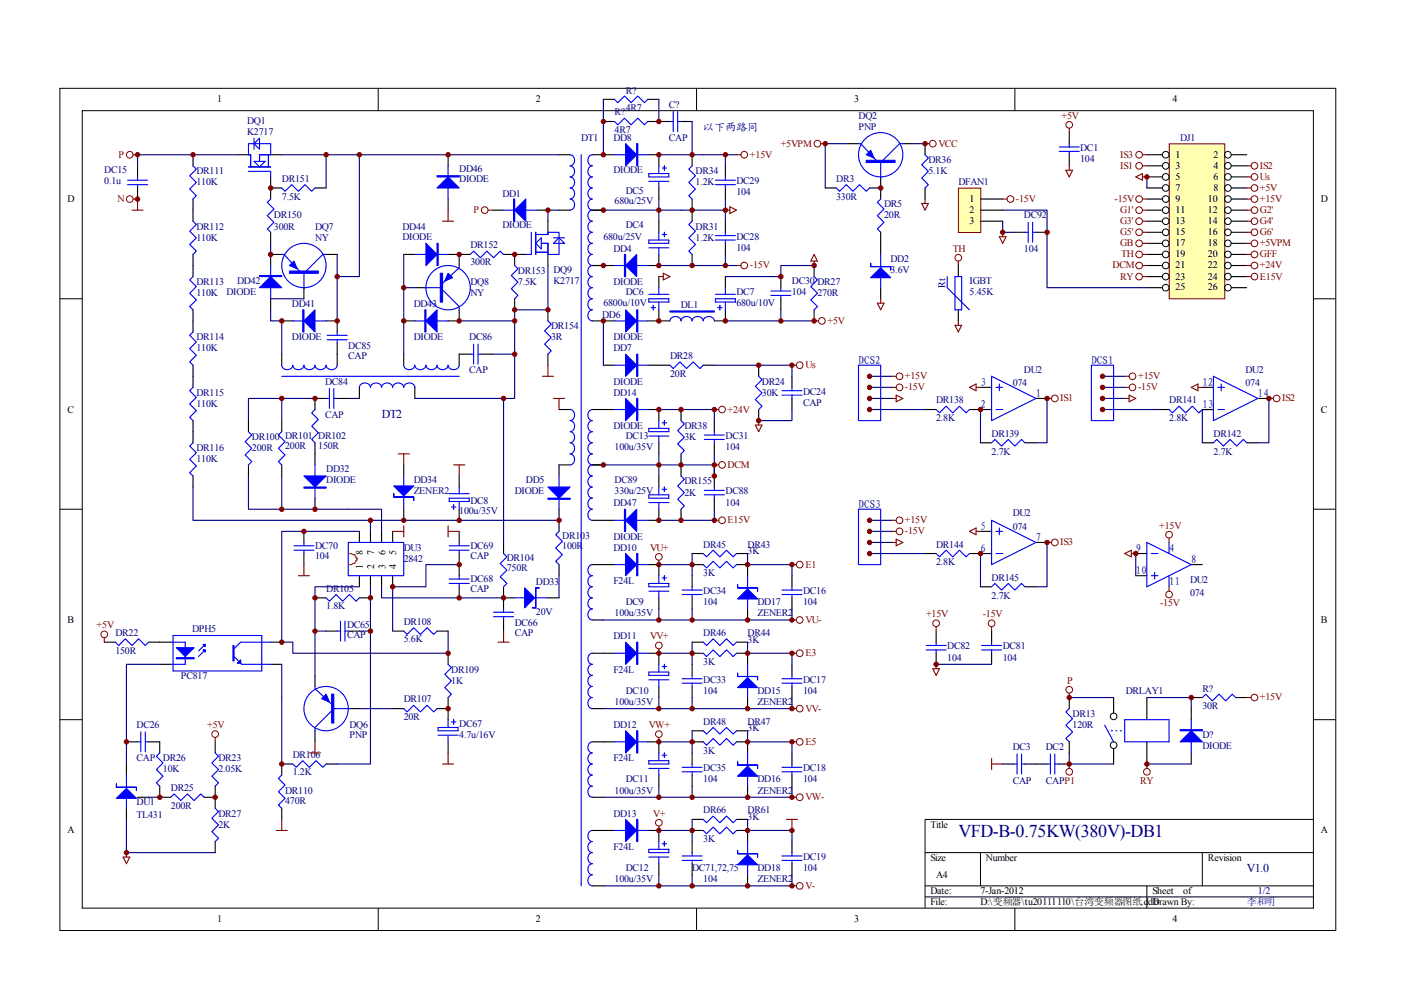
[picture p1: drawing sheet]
<svg xmlns="http://www.w3.org/2000/svg" width="297mm" height="210mm" viewBox="0 0 297 210" stroke-linecap="round" stroke-linejoin="round" font-family="sans-serif">
<defs><g id="words">
<text font-size="3.8" fill="#000080" x="203.2" y="177.5">VFD-B-0.75KW(380V)-DB1</text>
<g font-size="2.5" fill="#000080">
<text x="80.9" y="88.6">DT2</text>
<text x="264.3" y="184.8">V1.0</text>
</g>
<g font-size="2.3" fill="#000080">
<text x="149.1" y="27.8">以下两路同</text>
<text x="182" y="77.1">DCS2</text>
<text x="231.4" y="77.1">DCS1</text>
<text x="207.9" y="81.8">3</text>
<text x="254.9" y="81.8">12</text>
<text x="207.9" y="86.5">2</text>
<text x="219.6" y="84.2">1</text>
<text x="254.9" y="86.5">13</text>
<text x="266.7" y="84.2">14</text>
<text x="182" y="107.6">DCS3</text>
<text x="207.9" y="112.4">5</text>
<text x="207.9" y="117">6</text>
<text x="219.6" y="114.7">7</text>
<text x="240.8" y="117">9</text>
<text x="247.9" y="117">4</text>
<text x="252.6" y="119.4">8</text>
<text x="240.8" y="121.8">10</text>
<text x="247.9" y="124.1">11</text>
</g>
<g font-size="2.1">
<text x="46.1" y="21.7">1</text>
<text x="113.6" y="21.7">2</text>
<text x="181.1" y="21.7">3</text>
<text x="248.6" y="21.7">4</text>
<text x="249.3" y="33.5">1</text>
<text x="249.3" y="35.7">3</text>
<text x="257.3" y="33.5">2</text>
<text x="257.3" y="35.7">4</text>
<text x="249.3" y="38.1">5</text>
<text x="249.3" y="40.5">7</text>
<text x="257.3" y="38.1">6</text>
<text x="257.3" y="40.5">8</text>
<text x="14.3" y="42.8">D</text>
<text x="205.6" y="42.8">1</text>
<text x="205.6" y="45.1">2</text>
<text x="205.6" y="47.5">3</text>
<text x="249.3" y="42.8">9</text>
<text x="249.3" y="45.1">11</text>
<text x="249.3" y="47.5">13</text>
<text x="256.1" y="42.8">10</text>
<text x="256.1" y="45.1">12</text>
<text x="256.1" y="47.5">14</text>
<text x="280.1" y="42.8">D</text>
<text x="249.3" y="49.9">15</text>
<text x="249.3" y="52.2">17</text>
<text x="256.1" y="49.9">16</text>
<text x="256.1" y="52.2">18</text>
<text x="249.3" y="54.5">19</text>
<text x="249.3" y="56.9">21</text>
<text x="249.3" y="59.3">23</text>
<text x="256.1" y="54.5">20</text>
<text x="256.1" y="56.9">22</text>
<text x="256.1" y="59.3">24</text>
<text x="249.3" y="61.6">25</text>
<text x="256.1" y="61.6">26</text>
<text x="14.3" y="87.5">C</text>
<text x="280.1" y="87.5">C</text>
<text x="77" y="117.6" transform="rotate(-90 77 117.6)">8</text>
<text x="79.3" y="117.6" transform="rotate(-90 79.3 117.6)">7</text>
<text x="81.7" y="117.6" transform="rotate(-90 81.7 117.6)">6</text>
<text x="84" y="117.6" transform="rotate(-90 84 117.6)">5</text>
<text x="77" y="120.7" transform="rotate(-90 77 120.7)">1</text>
<text x="79.3" y="120.7" transform="rotate(-90 79.3 120.7)">2</text>
<text x="81.7" y="120.7" transform="rotate(-90 81.7 120.7)">3</text>
<text x="84" y="120.7" transform="rotate(-90 84 120.7)">4</text>
<text x="14.3" y="132.1">B</text>
<text x="280.1" y="132.1">B</text>
<text x="14.3" y="176.7">A</text>
<text x="197.3" y="175.5">Title</text>
<text x="280.1" y="176.7">A</text>
<text x="197.3" y="182.6">Size</text>
<text x="209" y="182.6">Number</text>
<text x="256.1" y="182.6">Revision</text>
<text x="197.3" y="189.6">Date:</text>
<text x="197.3" y="192">File:</text>
<text x="198.5" y="186.1">A4</text>
<text x="207.9" y="189.6">7-Jan-2012</text>
<text x="207.9" y="192">D:\变频器\tu20111110\台湾变频器图纸.ddb</text>
<text x="244.3" y="189.6">Sheet</text>
<text x="244.3" y="192">Drawn By:</text>
<text x="250.9" y="189.6">of</text>
<text x="46.1" y="195.5">1</text>
<text x="113.6" y="195.5">2</text>
<text x="181.1" y="195.5">3</text>
<text x="248.6" y="195.5">4</text>
</g>
<g font-size="2.1" fill="#000080">
<text x="132.7" y="19.8">R?</text>
<text x="132.7" y="23.6">4R7</text>
<text x="141.8" y="22.9">C?</text>
<text x="52.4" y="26.3">DQ1</text>
<text x="52.4" y="28.7">K2717</text>
<text x="123.2" y="29.9">DT1</text>
<text x="130" y="29.9">DD8</text>
<text x="130.3" y="24.5">R?</text>
<text x="130.3" y="28.2">4R7</text>
<text x="141.8" y="29.9">CAP</text>
<text x="182" y="25.2">DQ2</text>
<text x="182" y="27.5">PNP</text>
<text x="250.2" y="29.9">DJ1</text>
<text x="196.8" y="34.6">DR36</text>
<text x="229" y="32">DC1</text>
<text x="229" y="34.4">104</text>
<text x="22.1" y="36.7">DC15</text>
<text x="22.1" y="39">0.1u</text>
<text x="41.7" y="36.9">DR111</text>
<text x="41.7" y="39.3">110K</text>
<text x="59.8" y="38.6">DR151</text>
<text x="97.4" y="36.5">DD46</text>
<text x="97.4" y="38.6">DIODE</text>
<text x="106.5" y="41.7">DD1</text>
<text x="130" y="36.7">DIODE</text>
<text x="132.7" y="41.2">DC5</text>
<text x="147.5" y="36.9">DR34</text>
<text x="147.5" y="39.3">1.2K</text>
<text x="156.1" y="39">DC29</text>
<text x="156.1" y="41.4">104</text>
<text x="177.3" y="38.6">DR3</text>
<text x="196.8" y="36.9">5.1K</text>
<text x="203.2" y="39.3">DFAN1</text>
<text x="58.1" y="46.3">DR150</text>
<text x="59.8" y="42.3">7.5K</text>
<text x="130.3" y="43.3">680u/25V</text>
<text x="177.3" y="42.3">330R</text>
<text x="187.5" y="44">DR5</text>
<text x="187.5" y="46.3">20R</text>
<text x="217.1" y="46.3">DC92</text>
<text x="41.7" y="48.7">DR112</text>
<text x="41.7" y="51.1">110K</text>
<text x="58.1" y="48.7">300R</text>
<text x="66.8" y="48.7">DQ7</text>
<text x="66.8" y="51.1">NY</text>
<text x="85.3" y="48.7">DD44</text>
<text x="85.3" y="50.8">DIODE</text>
<text x="99.7" y="52.7">DR152</text>
<text x="106.5" y="48.4">DIODE</text>
<text x="127.9" y="50.8">680u/25V</text>
<text x="130" y="53.4">DD4</text>
<text x="132.7" y="48.4">DC4</text>
<text x="147.5" y="48.7">DR31</text>
<text x="147.5" y="51.1">1.2K</text>
<text x="156.1" y="50.8">DC28</text>
<text x="156.1" y="53.2">104</text>
<text x="217.1" y="53.4">104</text>
<text x="99.7" y="56.2">300R</text>
<text x="109.8" y="58.1">DR153</text>
<text x="117.3" y="57.8">DQ9</text>
<text x="188.8" y="55.5">DD2</text>
<text x="188.8" y="57.8">3.6V</text>
<text x="41.7" y="60.5">DR113</text>
<text x="41.7" y="62.8">110K</text>
<text x="48" y="62.5">DIODE</text>
<text x="50.3" y="60.2">DD42</text>
<text x="61.9" y="65.1">DD41</text>
<text x="87.7" y="65.1">DD43</text>
<text x="99.7" y="60.5">DQ8</text>
<text x="99.7" y="62.8">NY</text>
<text x="109.8" y="60.5">7.5K</text>
<text x="117.3" y="60.2">K2717</text>
<text x="127.9" y="64.9">6800u/10V</text>
<text x="130" y="60.5">DIODE</text>
<text x="132.7" y="62.5">DC6</text>
<text x="144.4" y="65.4">DL1</text>
<text x="156.1" y="62.5">DC7</text>
<text x="156.1" y="64.9">680u/10V</text>
<text x="167.9" y="60.2">DC30 DR27</text>
<text x="167.9" y="62.5">104</text>
<text x="173.3" y="62.8">270R</text>
<text x="200.4" y="61" transform="rotate(-90 200.4 61)">Rt</text>
<text x="205.6" y="60.2">IGBT</text>
<text x="205.6" y="62.5">5.45K</text>
<text x="116.8" y="69.8">DR154</text>
<text x="127.7" y="67.5">DD6</text>
<text x="41.7" y="72.2">DR114</text>
<text x="41.7" y="74.5">110K</text>
<text x="61.9" y="72.2">DIODE</text>
<text x="73.8" y="74">DC85</text>
<text x="73.8" y="76.1">CAP</text>
<text x="87.7" y="72.2">DIODE</text>
<text x="99.5" y="72.2">DC86</text>
<text x="116.8" y="72.2">3R</text>
<text x="130" y="72.2">DIODE</text>
<text x="130" y="74.5">DD7</text>
<text x="142.1" y="76.1">DR28</text>
<text x="41.7" y="83.9">DR115</text>
<text x="68.9" y="81.5">DC84</text>
<text x="99.5" y="79">CAP</text>
<text x="130" y="81.5">DIODE</text>
<text x="130" y="83.9">DD14</text>
<text x="142.1" y="79.9">20R</text>
<text x="161.5" y="81.5">DR24</text>
<text x="161.5" y="83.9">30K</text>
<text x="170.3" y="83.7">DC24</text>
<text x="214.7" y="81.8">074</text>
<text x="217.1" y="79">DU2</text>
<text x="264.1" y="79">DU2</text>
<text x="264.1" y="81.8">074</text>
<text x="41.7" y="86.3">110K</text>
<text x="68.9" y="88.6">CAP</text>
<text x="170.3" y="86">CAP</text>
<text x="198.5" y="85.5">DR138</text>
<text x="198.5" y="89.3">2.8K</text>
<text x="247.9" y="85.5">DR141</text>
<text x="247.9" y="89.3">2.8K</text>
<text x="41.7" y="95.7">DR116</text>
<text x="53.4" y="93.3">DR100 DR101 DR102</text>
<text x="53.4" y="95.7">200R</text>
<text x="60.5" y="95.2">200R</text>
<text x="67.5" y="95.2">150R</text>
<text x="130" y="90.9">DIODE</text>
<text x="130.3" y="95.4">100u/35V</text>
<text x="132.7" y="93.1">DC13</text>
<text x="145.1" y="90.9">DR38</text>
<text x="145.1" y="93.3">3K</text>
<text x="153.8" y="93.1">DC31</text>
<text x="153.8" y="95.4">104</text>
<text x="210.2" y="92.6">DR139</text>
<text x="257.3" y="92.6">DR142</text>
<text x="41.7" y="98">110K</text>
<text x="69.2" y="100.1">DD32</text>
<text x="210.2" y="96.4">2.7K</text>
<text x="257.3" y="96.4">2.7K</text>
<text x="69.2" y="102.5">DIODE</text>
<text x="87.7" y="102.5">DD34</text>
<text x="87.7" y="104.8">ZENER2</text>
<text x="99.7" y="106.9">DC8</text>
<text x="109.1" y="104.8">DIODE</text>
<text x="111.5" y="102.5">DD5</text>
<text x="130" y="107.4">DD47</text>
<text x="130.3" y="102.5">DC89</text>
<text x="130.3" y="104.8">330u/25V</text>
<text x="145.1" y="102.7">DR155</text>
<text x="145.1" y="105.1">2K</text>
<text x="153.8" y="104.8">DC88</text>
<text x="153.8" y="107.2">104</text>
<text x="97.4" y="109.1">100u/35V</text>
<text x="214.7" y="109.5">DU2</text>
<text x="214.7" y="112.4">074</text>
<text x="66.8" y="116.3">DC70</text>
<text x="66.8" y="118.5">104</text>
<text x="85.6" y="116.8">DU3</text>
<text x="85.6" y="119.1">2842</text>
<text x="99.7" y="116.3">DC69</text>
<text x="99.7" y="118.5">CAP</text>
<text x="107.4" y="118.9">DR104</text>
<text x="119.2" y="114.2">DR103</text>
<text x="119.2" y="116.3">100R</text>
<text x="130" y="114.5">DIODE</text>
<text x="130" y="116.8">DD10</text>
<text x="149.1" y="116.1">DR45</text>
<text x="158.5" y="116.1">DR43</text>
<text x="158.5" y="117.5">3K</text>
<text x="198.5" y="116.1">DR144</text>
<text x="198.5" y="119.8">2.8K</text>
<text x="69.2" y="125.5">DR105</text>
<text x="99.7" y="123.4">DC68</text>
<text x="99.7" y="125.5">CAP</text>
<text x="107.4" y="121">750R</text>
<text x="113.6" y="124.1">DD33</text>
<text x="130" y="123.9">F24L</text>
<text x="149.1" y="125.9">DC34</text>
<text x="149.1" y="122.2">3K</text>
<text x="170.3" y="125.9">DC16</text>
<text x="210.2" y="123.1">DR145</text>
<text x="252.3" y="123.6">DU2</text>
<text x="69.2" y="129">1.8K</text>
<text x="113.6" y="130.4">20V</text>
<text x="130.3" y="130.7">100u/35V</text>
<text x="132.7" y="128.3">DC9</text>
<text x="149.1" y="128.3">104</text>
<text x="160.6" y="128.3">DD17</text>
<text x="160.6" y="130.7">ZENER2</text>
<text x="170.3" y="128.3">104</text>
<text x="210.2" y="126.9">2.7K</text>
<text x="252.3" y="126.4">074</text>
<text x="24.5" y="134.9">DR22</text>
<text x="40.7" y="134">DPH5</text>
<text x="73.6" y="133.2">DC65</text>
<text x="73.6" y="135.3">CAP</text>
<text x="85.6" y="132.5">DR108</text>
<text x="85.6" y="136.1">5.6K</text>
<text x="109.1" y="132.8">DC66</text>
<text x="109.1" y="134.9">CAP</text>
<text x="130" y="135.6">DD11</text>
<text x="149.1" y="134.9">DR46</text>
<text x="158.5" y="134.9">DR44</text>
<text x="158.5" y="136.3">3K</text>
<text x="200.8" y="137.7">DC82</text>
<text x="212.6" y="137.7">DC81</text>
<text x="24.5" y="138.6">150R</text>
<text x="95.7" y="142.6">DR109</text>
<text x="130" y="142.6">F24L</text>
<text x="149.1" y="141">3K</text>
<text x="200.8" y="140.1">104</text>
<text x="212.6" y="140.1">104</text>
<text x="38.4" y="144">PC817</text>
<text x="85.6" y="148.9">DR107</text>
<text x="95.7" y="145">1K</text>
<text x="130.3" y="149.5">100u/35V</text>
<text x="132.7" y="147.1">DC10</text>
<text x="149.1" y="144.7">DC33</text>
<text x="149.1" y="147.1">104</text>
<text x="160.6" y="147.1">DD15</text>
<text x="160.6" y="149.5">ZENER2</text>
<text x="170.3" y="144.7">DC17</text>
<text x="170.3" y="147.1">104</text>
<text x="238.7" y="147.1">DRLAY1</text>
<text x="254.9" y="146.7">R?</text>
<text x="29" y="154.4">DC26</text>
<text x="74.1" y="154.4">DQ6</text>
<text x="85.6" y="152.8">20R</text>
<text x="97.4" y="154.1">DC67</text>
<text x="130" y="154.4">DD12</text>
<text x="149.1" y="153.7">DR48</text>
<text x="158.5" y="153.7">DR47</text>
<text x="158.5" y="155">3K</text>
<text x="227.4" y="152">DR13</text>
<text x="227.4" y="154.4">120R</text>
<text x="254.9" y="150.4">30R</text>
<text x="29" y="161.4">CAP</text>
<text x="34.5" y="161.4">DR26</text>
<text x="46.3" y="161.4">DR23</text>
<text x="62.1" y="160.7">DR106</text>
<text x="74.1" y="156.5">PNP</text>
<text x="97.4" y="156.5">4.7u/16V</text>
<text x="130" y="161.4">F24L</text>
<text x="149.1" y="159.8">3K</text>
<text x="214.7" y="159.1">DC3</text>
<text x="221.7" y="159.1">DC2</text>
<text x="254.9" y="156.5">D?</text>
<text x="254.9" y="158.8">DIODE</text>
<text x="34.5" y="163.8">10K</text>
<text x="36.2" y="167.7">DR25</text>
<text x="46.3" y="163.8">2.05K</text>
<text x="62.1" y="164.3">1.2K</text>
<text x="132.7" y="165.9">DC11</text>
<text x="149.1" y="163.5">DC35</text>
<text x="149.1" y="165.9">104</text>
<text x="160.6" y="165.9">DD16</text>
<text x="170.3" y="163.5">DC18</text>
<text x="170.3" y="165.9">104</text>
<text x="214.7" y="166.1">CAP</text>
<text x="221.7" y="166.1">CAPP1</text>
<text x="29" y="170.6">DU1</text>
<text x="29" y="173.4">TL431</text>
<text x="36.2" y="171.5">200R</text>
<text x="46.3" y="173.2">DR27</text>
<text x="60.5" y="168.2">DR110</text>
<text x="60.5" y="170.4">470R</text>
<text x="130" y="173.2">DD13</text>
<text x="130.3" y="168.2">100u/35V</text>
<text x="149.1" y="172.5">DR66</text>
<text x="158.5" y="172.5">DR61</text>
<text x="158.5" y="173.8">3K</text>
<text x="160.6" y="168.2">ZENER2</text>
<text x="46.3" y="175.5">2K</text>
<text x="149.1" y="178.6">3K</text>
<text x="130" y="180.2">F24L</text>
<text x="132.7" y="184.7">DC12</text>
<text x="146.7" y="184.7">DC71,72,75</text>
<text x="160.6" y="184.7">DD18</text>
<text x="170.3" y="182.3">DC19</text>
<text x="170.3" y="184.7">104</text>
<text x="130.3" y="187">100u/35V</text>
<text x="149.1" y="187">104</text>
<text x="160.6" y="187">ZENER2</text>
<text x="264.3" y="192">李和明</text>
<text x="266.7" y="189.6">1/2</text>
</g>
<g font-size="2.1" fill="#800000">
<text x="225" y="25.2">+5V</text>
<text x="25.1" y="33.5">P</text>
<text x="159" y="33.5">+15V</text>
<text x="165.5" y="31.1">+5VPM</text>
<text x="199" y="31.1">VCC</text>
<text x="237.5" y="35.7">IS1</text>
<text x="237.5" y="33.5">IS3</text>
<text x="267.1" y="35.7">IS2</text>
<text x="267.1" y="38.1">Us</text>
<text x="267.1" y="40.5">+5V</text>
<text x="24.9" y="42.8">N</text>
<text x="100.4" y="45.1">P</text>
<text x="215.4" y="42.8">-15V</text>
<text x="236.3" y="42.8">-15V</text>
<text x="237.5" y="45.1">G1'</text>
<text x="237.5" y="47.5">G3'</text>
<text x="267.1" y="42.8">+15V</text>
<text x="267.1" y="45.1">G2'</text>
<text x="267.1" y="47.5">G4'</text>
<text x="202" y="53.4">TH</text>
<text x="237.5" y="49.9">G5'</text>
<text x="237.5" y="52.2">GB</text>
<text x="267.1" y="49.9">G6'</text>
<text x="267.1" y="52.2">+5VPM</text>
<text x="159" y="56.9">-15V</text>
<text x="235.9" y="56.9">DCM</text>
<text x="237.5" y="59.3">RY</text>
<text x="237.7" y="54.5">TH</text>
<text x="267.1" y="54.5">GFF</text>
<text x="267.1" y="56.9">+24V</text>
<text x="267.1" y="59.3">E15V</text>
<text x="175.4" y="68.7">+5V</text>
<text x="170.8" y="78.1">Us</text>
<text x="191.9" y="80.4">+15V</text>
<text x="191.9" y="82.7">-15V</text>
<text x="241.3" y="80.4">+15V</text>
<text x="241.3" y="82.7">-15V</text>
<text x="154.3" y="87.5">+24V</text>
<text x="224.8" y="85.1">IS1</text>
<text x="271.9" y="85.1">IS2</text>
<text x="154.3" y="99.2">DCM</text>
<text x="154.3" y="110.9">E15V</text>
<text x="191.9" y="110.9">+15V</text>
<text x="191.9" y="113.3">-15V</text>
<text x="245.8" y="112.1">+15V</text>
<text x="137.8" y="116.8">VU+</text>
<text x="224.8" y="115.6">IS3</text>
<text x="170.8" y="120.3">E1</text>
<text x="196.3" y="130.9">+15V</text>
<text x="208.4" y="130.9">-15V</text>
<text x="246" y="128.5">-15V</text>
<text x="20.5" y="133.2">+5V</text>
<text x="137.8" y="135.6">VV+</text>
<text x="170.8" y="132.1">VU-</text>
<text x="170.8" y="139.1">E3</text>
<text x="226.2" y="145">P</text>
<text x="267.1" y="148.5">+15V</text>
<text x="43.9" y="154.4">+5V</text>
<text x="137.6" y="154.4">VW+</text>
<text x="170.8" y="150.9">VV-</text>
<text x="170.8" y="157.9">E5</text>
<text x="241.7" y="166.1">RY</text>
<text x="138.5" y="173.2">V+</text>
<text x="170.8" y="169.6">VW-</text>
<text x="170.8" y="188.4">V-</text>
</g>
</g></defs>
<g fill="none" stroke="#000" stroke-width=".21">
<path d="M12.7 18.7h270.5v178.6h-270.5zM80.2 18.7v4.7M147.7 18.7v4.7M215.2 18.7v4.7M17.4 23.5h261.1v169h-261.1zM12.7 63.3h4.7M278.4 63.3h4.7M12.7 108h4.7M278.4 108h4.7M12.7 152.6h4.7M278.4 152.6h4.7M278.4 173.7h-82.3v18.8"/>
<path d="M80.2 192.5v4.7M147.7 192.5v4.7M196.1 180.8h82.3M196.1 187.8h82.3M196.1 190.2h82.3M207.9 180.8v7M215.2 192.5v4.7M243.2 187.8v4.7M254.9 180.8v7"/>
</g>
<g fill="none" stroke="#000" stroke-width=".23">
<path d="M40.9 32.8v2.4M50.3 32.8h2.4M57.4 37.5v4.7M57.4 32.8h2.3M57.4 39.9h2.3M66.8 39.9h2.3M95 32.8v2.4M118.5 32.8h2.4M125.6 32.8h4.7M137.3 32.8h2.4v2.4M139.7 39.9v2.3M146.7 32.8v2.4"/>
<path d="M40.9 42.2v4.7M40.9 53.9v4.7M57.4 49.3v2.3M59.7 53.9h-2.3v2.4M69.1 53.9h2.4M85.6 53.9h2.4M95 53.9h4.7M95 42.2v2.4M97.4 53.9v2.4M104.4 44.6h2.4M106.8 53.9h4.7M109.1 53.9v2.4"/>
<path d="M113.8 44.6h2.4M116.2 46.9v2.4M116.2 53.9v2.4M118.5 44.6h2.4M125.6 44.6h2.3M125.6 56.3h4.7M139.7 46.9v2.4M139.7 53.9v2.4h-2.4M139.7 58.6v2.4M146.7 42.2v4.7M146.7 53.9v2.4M165.6 58.6v2.4"/>
<path d="M172.6 56.3v2.3M40.9 65.7v4.7M40.9 77.4v4.7M57.4 63.3v2.4M59.7 75.1v2.3M59.7 68h2.4M64.4 61v2.3M69.1 68h2.4v2.4M71.5 72.7v4.7M85.6 75.1v2.3M85.6 68h2.4M88 61h2.3"/>
<path d="M97.4 65.7v2.3h-2.4M99.7 75.1h-2.3v2.3M102.1 75.1h2.3M109.1 63.3v2.4M116.2 65.7v2.3M116.2 75.1v2.3M125.6 68h4.7M127.9 77.4h2.4M137.3 77.4h4.7M139.7 65.7v2.3h-2.4M149.1 77.4h2.3M160.9 77.4v2.4"/>
<path d="M165.6 63.3v2.4M167.9 79.8v2.3M172.6 65.7v2.3M40.9 89.2v4.7M59.7 89.2v2.3M59.7 98.6v2.3M66.8 84.5v2.3M66.8 93.9v4.7M76.2 82.1v2.4M88 82.1v2.4M118.5 86.8h2.4M120.9 98.6h-2.4v2.3"/>
<path d="M125.6 86.8h4.7M125.6 98.6h2.3M137.3 86.8h2.4v2.4M139.7 93.9v2.3M144.4 86.8v2.4M144.4 96.2v4.7M151.4 89.2v2.3M151.4 93.9v2.3M160.9 86.8v2.4M167.9 84.5v2.3M40.9 100.9v2.4M64.4 112.7v2.3"/>
<path d="M64.4 117.4v2.3M66.8 105.6v2.4M76.2 112.7v2.3M78.5 112.7v2.3M80.9 112.7v2.3M83.2 112.7v2.3M97.4 100.9v2.4M97.4 108v2.3M97.4 112.7v2.3M97.4 117.4v4.7M106.8 115v2.4M118.5 108v4.7"/>
<path d="M118.5 119.7v2.4M125.6 110.3h4.7M125.6 119.7h4.7M137.3 119.7h2.4v2.4M139.7 100.9v2.4M139.7 108v2.3h-2.4M144.4 108v2.3M146.7 119.7h2.4M151.4 100.9v2.4M151.4 105.6v2.4M156.2 119.7h2.3v2.4M22.1 136.2h2.4"/>
<path d="M31.5 136.2h4.7M57.4 136.2h2.3M66.8 126.8h2.3M69.1 133.8h2.4M73.8 133.8h2.4M76.2 122.1v2.3M76.2 126.8h2.3M78.5 122.1v2.3M80.9 122.1v2.3M83.2 122.1v2.3M83.2 133.8h2.4M92.7 133.8h2.3"/>
<path d="M95 138.5v2.4M97.4 124.4v2.4M106.8 126.8h2.3M106.8 124.4v4.7M106.8 131.5v2.3M116.2 126.8h2.3M125.6 131.5h2.3M125.6 138.5h4.7M137.3 138.5h2.4v2.4M139.7 126.8v2.3M146.7 122.1v2.3M146.7 126.8v2.3"/>
<path d="M146.7 138.5h2.4M156.2 138.5h2.3v2.4M158.5 129.1v2.4M26.8 157.3h2.4M31.5 157.3h2.4v2.3M33.9 140.9h2.3M45.6 157.3v2.3M57.4 140.9h2.3M66.8 143.2v2.3M66.8 154.9v2.4M73.8 150.2h2.4M83.2 150.2h2.4"/>
<path d="M92.7 150.2h2.3M95 147.9v4.7M95 157.3v2.3M125.6 150.2h2.3M125.6 157.3h4.7M137.3 157.3h2.4v2.3M139.7 145.5v2.4M146.7 157.3h2.4M146.7 140.9v2.3M146.7 145.5v2.4M146.7 159.6v2.4M156.2 157.3h2.3v2.3"/>
<path d="M158.5 147.9v2.3M26.8 162v2.3M26.8 171.4v2.3M29.2 169h2.3M33.9 166.7v2.3h2.3M43.3 169h2.3M45.6 166.7v4.7M45.6 178.4v2.4M59.7 171.4v2.3M62.1 162h-2.4v2.3M69.1 162h2.4M125.6 169h2.3"/>
<path d="M125.6 176.1h4.7M137.3 176.1h2.4v2.3M139.7 164.3v2.4M146.7 164.3v2.4M146.7 178.4v2.4M146.7 176.1h2.4M156.2 176.1h2.3v2.3M158.5 166.7v2.3M125.6 187.8h2.3M139.7 183.1v2.4M146.7 183.1v2.4M158.5 185.5v2.3"/>
</g>
<g fill="none" stroke="#00f" stroke-width=".23">
<path d="M40.9 35.2l.7 .7-1.4 1.4 1.4 1.4-1.4 1.4 1.4 1.4-.7 .7M52.7 35.4h4.7M52.7 36.3h4.7v1.2M53.9 34.2h2.3l-1.2 1.2zM53.9 29.3v2.3M55 34.2v-1.4h2.4v-2.3h-4.7v2.3h.4v2.6M55 29.3v2.3l-1.1-1.1zM56.9 32.8v2.6M59.7 39.9l.7 .7 1.4-1.4 1.5 1.4 1.4-1.4 1.4 1.4 .7-.7M95 35.2v7M120.9 32.8a1.2 1.2 0 0 1 .9 1.2 1.2 1.2 0 0 1-.9 1.2 1.2 1.2 0 0 1 .9 1.1 1.2 1.2 0 0 1-.9 1.2 1.2 1.2 0 0 1 .9 1.2 1.2 1.2 0 0 1-.9 1.2 1.2 1.2 0 0 1 .9 1.1 1.2 1.2 0 0 1-.9 1.2 1.2 1.2 0 0 1 .9 1.2 1.2 1.2 0 0 1-.9 1.2M123.2 32.8v155"/>
<path d="M125.6 32.8a1.2 1.2 0 0 0-1 1.2 1.2 1.2 0 0 0 1 1.2 1.2 1.2 0 0 0-1 1.1 1.2 1.2 0 0 0 1 1.2 1.2 1.2 0 0 0-1 1.2 1.2 1.2 0 0 0 1 1.2 1.2 1.2 0 0 0-1 1.1 1.2 1.2 0 0 0 1 1.2 1.2 1.2 0 0 0-1 1.2 1.2 1.2 0 0 0 1 1.2 1.2 1.2 0 0 0-1 1.1 1.2 1.2 0 0 0 1 1.2 1.21 1.21 0 0 0-1 1.2 1.21 1.21 0 0 0 1 1.2 1.2 1.2 0 0 0-1 1.1 1.2 1.2 0 0 0 1 1.2 1.2 1.2 0 0 0-1 1.2 1.2 1.2 0 0 0 1 1.1 1.2 1.2 0 0 0-1 1.2 1.2 1.2 0 0 0 1 1.2 1.2 1.2 0 0 0-1 1.2 1.2 1.2 0 0 0 1 1.1 1.2 1.2 0 0 0-1 1.2 1.2 1.2 0 0 0 1 1.2 1.2 1.2 0 0 0-1 1.2 1.2 1.2 0 0 0 1 1.1 1.2 1.2 0 0 0-1 1.2 1.2 1.2 0 0 0 1 1.2M130.3 32.8h7M137.6 36.8h4.2v.7h-4.2zM137.6 38.4h4.2M139.7 35.2v1.6M139.7 38.4v1.5M140.4 35.6h.9M140.9 35.2v.9M146.7 35.2l-.7 .7 1.4 1.4-1.4 1.4 1.4 1.4-1.4 1.4 .7 .7M40.9 58.6l-.7 .7 1.4 1.5-1.4 1.4 1.4 1.4-1.4 1.4 .7 .7M40.9 46.9l.7 .7-1.4 1.4 1.4 1.4-1.4 1.4 1.4 1.4-.7 .7M57.4 42.2l-.7 .7 1.4 1.4-1.4 1.4 1.4 1.4-1.4 1.4 .7 .8"/>
<path d="M57.4 56.3v7M59.7 53.9h.5l3.3 3.6M64.4 57.9v3.3M69.1 53.9h-.7l-3.5 3.6M88 53.9h7M97.4 56.3v.5l-3.6 3.3M99.7 53.9l.7-.7 1.4 1.5 1.4-1.5 1.4 1.5 1.5-1.5 .7 .7M106.8 44.6h7M109.1 56.3l.7 .7-1.4 1.4 1.4 1.4-1.4 1.4 1.4 1.4-.7 .7M112.6 49.3v4.6h-1.1M113.6 49.7h2.6v-.4h2.3v4.6h-2.3v-2.3h-1.4M113.6 49.3v4.6"/>
<path d="M113.6 53.5h2.6M113.6 51.6l1.2-1.2v2.4zM117.3 51.6l1.2-1.2 1.2 1.2zM117.3 50.4h2.4M130.3 56.3h7M137.6 50.9h4.2v.7h-4.2zM137.6 52.5h4.2M139.7 49.3v1.6M139.7 52.5v1.4M140.4 49.7h.9M140.9 49.3v.9M146.7 46.9l-.7 .7 1.4 1.4-1.4 1.4 1.4 1.4-1.4 1.4 .7 .7"/>
<path d="M172.6 58.6l.7 .7-1.4 1.5 1.4 1.4-1.4 1.4 1.4 1.4-.7 .7M40.9 70.4l-.7 .7 1.4 1.4-1.4 1.4 1.4 1.4-1.4 1.4 .7 .7M59.7 77.4a1.21 1.21 0 0 0 1.2 1 1.21 1.21 0 0 0 1.2-1 1.21 1.21 0 0 0 1.2 1 1.21 1.21 0 0 0 1.1-1 1.21 1.21 0 0 0 1.2 1 1.21 1.21 0 0 0 1.2-1 1.21 1.21 0 0 0 1.2 1 1.21 1.21 0 0 0 1.1-1M59.7 79.8h37.7M62.1 68h7M69.1 77.4a1.21 1.21 0 0 0 1.2 1 1.21 1.21 0 0 0 1.2-1M69.4 72h4.2M69.4 71.1h4.2M71.5 70.4v.7M71.5 72v.7M85.6 77.4a1.21 1.21 0 0 0 1.2 1 1.21 1.21 0 0 0 1.2-1 1.21 1.21 0 0 0 1.1 1 1.21 1.21 0 0 0 1.2-1 1.21 1.21 0 0 0 1.2 1 1.21 1.21 0 0 0 1.2-1 1.21 1.21 0 0 0 1.1 1 1.21 1.21 0 0 0 1.2-1 1.21 1.21 0 0 0 1.2 1 1.21 1.21 0 0 0 1.2-1M88 68h7"/>
<path d="M90.1 61h3.3M93.8 61.5l3.6 3.5v.7M99.7 75.1h.7M100.4 73v4.2M101.4 75.1h.7M101.4 73v4.2M116.2 68l.7 .7-1.4 1.5 1.4 1.4-1.4 1.4 1.4 1.4-.7 .7M125.6 65.7a1.2 1.2 0 0 0-1 1.2 1.2 1.2 0 0 0 1 1.1M130.3 68h7M130.3 77.4h7M137.6 63.3h4.2v.7h-4.2zM137.6 62.4h4.2"/>
<path d="M138 65.2h1M138.5 64.8v.9M139.7 61v1.4M139.7 64v1.7M142 77.4l.7 .7 1.5-1.4 1.4 1.4 1.4-1.4 1.4 1.4 .7-.7M160.9 79.8l.7 .7-1.5 1.4 1.5 1.4-1.5 1.4 1.5 1.4-.7 .7M163.4 61.7h4.3M163.4 62.6h4.3M165.6 61v.7M165.6 62.6v.7M40.9 82.1l-.7 .7 1.4 1.4-1.4 1.5 1.4 1.4-1.4 1.4 .7 .7M40.9 93.9l-.7 .7 1.4 1.4-1.4 1.4 1.4 1.4-1.4 1.4 .7 .7"/>
<path d="M59.7 91.5l-.7 .7 1.4 1.4-1.4 1.5 1.4 1.4-1.4 1.4 .7 .7M66.8 86.8l-.7 .7 1.4 1.4-1.4 1.5 1.4 1.4-1.4 1.4 .7 .7M66.8 98.6v7M76.2 82.1a1.21 1.21 0 0 1 1.2-.9 1.21 1.21 0 0 1 1.1 .9 1.21 1.21 0 0 1 1.2-.9 1.21 1.21 0 0 1 1.2 .9 1.2 1.2 0 0 1 1.2-.9 1.2 1.2 0 0 1 1.1 .9 1.21 1.21 0 0 1 1.2-.9 1.21 1.21 0 0 1 1.2 .9 1.21 1.21 0 0 1 1.2-.9 1.21 1.21 0 0 1 1.2 .9M120.9 86.8a1.2 1.2 0 0 1 .9 1.2 1.2 1.2 0 0 1-.9 1.2 1.2 1.2 0 0 1 .9 1.2 1.2 1.2 0 0 1-.9 1.1 1.2 1.2 0 0 1 .9 1.2 1.2 1.2 0 0 1-.9 1.2 1.2 1.2 0 0 1 .9 1.2 1.2 1.2 0 0 1-.9 1.1M120.9 96.2a1.2 1.2 0 0 1 .9 1.2 1.2 1.2 0 0 1-.9 1.2M125.6 96.2a1.2 1.2 0 0 0-1 1.2 1.2 1.2 0 0 0 1 1.2 1.2 1.2 0 0 0-1 1.1 1.2 1.2 0 0 0 1 1.2 1.2 1.2 0 0 0-1 1.2 1.2 1.2 0 0 0 1 1.2 1.2 1.2 0 0 0-1 1.1 1.2 1.2 0 0 0 1 1.2 1.2 1.2 0 0 0-1 1.2 1.2 1.2 0 0 0 1 1.2 1.2 1.2 0 0 0-1 1.1 1.2 1.2 0 0 0 1 1.2M125.6 86.8a1.2 1.2 0 0 0-1 1.2 1.2 1.2 0 0 0 1 1.2 1.2 1.2 0 0 0-1 1.2 1.2 1.2 0 0 0 1 1.1 1.2 1.2 0 0 0-1 1.2 1.2 1.2 0 0 0 1 1.2 1.2 1.2 0 0 0-1 1.2 1.2 1.2 0 0 0 1 1.1M130.3 86.8h7M137.6 90.8h4.2v.7h-4.2zM137.6 92.5h4.2M139.7 89.2v1.6"/>
<path d="M139.7 92.5v1.4M140.4 89.6h.9M140.9 89.2v.9M144.4 89.2l.7 .7-1.4 1.4 1.4 1.4-1.4 1.4 1.4 1.4-.7 .7M149.3 92.2h4.3M149.3 93.2h4.3M151.4 91.5v.7M151.4 93.2v.7M165.8 82.8h4.2M165.8 83.8h4.2M167.9 82.1v.7M167.9 83.8v.7"/>
<path d="M62.3 116.7h4.3M62.3 115.7h4.3M64.4 115v.7M64.4 116.7v.7M73.8 115h11.8v7.1h-11.8zM95.2 116.7h4.3M95.2 115.7h4.3M95.2 105.6h4.3v.7h-4.3zM95.2 104.7h4.3M95.7 107.5h1M96.2 107v1M97.4 103.3v1.4"/>
<path d="M97.4 106.3v1.7M97.4 115v.7M97.4 116.7v.7M106.8 117.4l.7 .7-1.4 1.4 1.4 1.4-1.4 1.4 1.4 1.4-.7 .7M118.5 112.7l-.7 .7 1.4 1.4-1.4 1.4 1.4 1.4-1.4 1.4 .7 .7M118.5 100.9v7.1M125.6 119.7a1.2 1.2 0 0 0-1 1.2 1.2 1.2 0 0 0 1 1.2 1.2 1.2 0 0 0-1 1.1 1.2 1.2 0 0 0 1 1.2 1.2 1.2 0 0 0-1 1.2 1.2 1.2 0 0 0 1 1.2M130.3 110.3h7M130.3 119.7h7M137.6 104.9h4.2v.7h-4.2zM137.6 106.6h4.2M139.7 103.3v1.6"/>
<path d="M139.7 106.6v1.4M140.4 103.7h.9M140.9 103.3v.9M144.4 100.9l.7 .7-1.4 1.4 1.4 1.4-1.4 1.5 1.4 1.4-.7 .7M149.1 119.7l.7 .7 1.4-1.4 1.4 1.4 1.4-1.4 1.4 1.4 .8-.7M149.3 104.9h4.3M149.3 104h4.3M151.4 103.3v.7M151.4 104.9v.7M24.5 136.2l.7 .7 1.4-1.5 1.4 1.5 1.4-1.5 1.4 1.5 .7-.7M36.2 136.2h3.1v4.7h-3.1M36.7 134.7h18.8v7.6h-18.8z"/>
<path d="M43.5 137.8l-1.4 1.4M43.5 136.6l-1.4 1.4M49.6 139.2l1.7 1.7h6.1M57.4 136.2h-6.4l-1.4 1.4M69.1 126.8l.7 .7 1.5-1.4 1.4 1.4 1.4-1.4 1.4 1.4 .7-.7M71.5 133.8h.7M72.2 131.7v4.2M73.1 133.8h.7M73.1 131.7v4.2M85.6 133.8l.7 .7 1.4-1.4 1.4 1.4 1.4-1.4 1.4 1.4 .8-.7M95.2 122.8h4.3M95.2 123.7h4.3"/>
<path d="M97.4 122.1v.7M97.4 123.7v.7M104.6 129.8h4.3M104.6 130.8h4.3M106.8 129.1v.7M106.8 130.8v.7M109.1 126.8h7.1M125.6 126.8a1.2 1.2 0 0 0-1 1.1 1.2 1.2 0 0 0 1 1.2 1.2 1.2 0 0 0-1 1.2 1.2 1.2 0 0 0 1 1.2M125.6 138.5a1.21 1.21 0 0 0-1 1.2 1.21 1.21 0 0 0 1 1.2 1.2 1.2 0 0 0-1 1.1 1.2 1.2 0 0 0 1 1.2 1.2 1.2 0 0 0-1 1.2 1.2 1.2 0 0 0 1 1.1 1.2 1.2 0 0 0-1 1.2 1.2 1.2 0 0 0 1 1.2 1.2 1.2 0 0 0-1 1.2 1.2 1.2 0 0 0 1 1.1M130.3 138.5h7M137.6 123.7h4.2v.7h-4.2zM137.6 125.3h4.2"/>
<path d="M139.7 122.1v1.6M139.7 125.3v1.5M140.4 122.5h.9M140.9 122.1v.9M144.6 125.1h4.3M144.6 126.1h4.3M146.7 124.4v.7M146.7 126.1v.7M149.1 138.5l.7 .7 1.4-1.4 1.4 1.4 1.4-1.4 1.4 1.4 .8-.7M158.5 122.1v7M29.2 157.3h.7M29.9 155.2v4.2"/>
<path d="M30.8 157.3h.7M30.8 155.2v4.2M33.9 159.6l-.7 .7 1.4 1.5-1.4 1.4 1.4 1.4-1.4 1.4 .7 .7M45.6 159.6l.7 .7-1.4 1.5 1.4 1.4-1.4 1.4 1.4 1.4-.7 .7M66.8 145.5v.5l3.5 3.3M70.3 150.7l-3.5 3.5v.7M70.8 150.2h3.3M85.6 150.2l.7 .7 1.4-1.4 1.4 1.4 1.4-1.4 1.4 1.4 .8-.7M92.9 154.2h4.2v.7h-4.2zM92.9 155.9h4.2M95 140.9l.7 .7-1.4 1.4 1.4 1.4-1.4 1.4 1.4 1.4-.7 .7M95 152.6v1.6"/>
<path d="M95 155.9v1.4M95.7 153.1h1M96.2 152.6v.9M125.6 157.3a1.2 1.2 0 0 0-1 1.2 1.2 1.2 0 0 0 1 1.1 1.2 1.2 0 0 0-1 1.2 1.2 1.2 0 0 0 1 1.2 1.2 1.2 0 0 0-1 1.2 1.2 1.2 0 0 0 1 1.1 1.2 1.2 0 0 0-1 1.2 1.2 1.2 0 0 0 1 1.2 1.2 1.2 0 0 0-1 1.2 1.2 1.2 0 0 0 1 1.1M130.3 157.3h7M137.6 142.5h4.2v.7h-4.2zM137.6 144.1h4.2M139.7 140.9v1.6M139.7 144.1v1.4M139.7 159.6v1.7M140.4 141.3h.9M140.9 140.9v.9"/>
<path d="M140.9 159.6v1M144.6 143.9h4.3M144.6 144.8h4.3M146.7 143.2v.7M146.7 144.8v.7M149.1 157.3l.7 .7 1.4-1.4 1.4 1.4 1.4-1.4 1.4 1.4 .8-.7M158.5 140.9v7M158.5 159.6v7.1M26.8 164.3v7.1M36.2 169l.7-.7 1.4 1.4 1.4-1.4 1.5 1.4 1.4-1.4 .7 .7M45.6 171.4l.7 .7-1.4 1.4 1.4 1.4-1.4 1.4 1.4 1.4-.7 .7M59.7 164.3l-.7 .7 1.4 1.5-1.4 1.4 1.4 1.4-1.4 1.4 .7 .7"/>
<path d="M62.1 162l.7 .7 1.4-1.4 1.4 1.4 1.4-1.4 1.4 1.4 .7-.7M125.6 176.1a1.2 1.2 0 0 0-1 1.2 1.2 1.2 0 0 0 1 1.1 1.2 1.2 0 0 0-1 1.2 1.2 1.2 0 0 0 1 1.2 1.2 1.2 0 0 0-1 1.2 1.2 1.2 0 0 0 1 1.1 1.2 1.2 0 0 0-1 1.2 1.2 1.2 0 0 0 1 1.2 1.2 1.2 0 0 0-1 1.2 1.2 1.2 0 0 0 1 1.1M130.3 176.1h7M137.6 161.3h4.2v.7h-4.2zM137.6 162.9h4.2M139.7 162.9v1.4M139.7 178.4v1.7M140.4 160.1h.9M140.4 178.9h.9M140.9 178.4v1M144.6 162.7h4.3M144.6 163.6h4.3"/>
<path d="M146.7 162v.7M146.7 163.6v.7M149.1 176.1l.7 .7 1.4-1.4 1.4 1.4 1.4-1.4 1.4 1.4 .8-.7M158.5 178.4v7.1M137.6 180.1h4.2v.7h-4.2zM137.6 181.7h4.2M139.7 181.7v1.4M144.6 181.5h4.3M144.6 182.4h4.3M146.7 180.8v.7M146.7 182.4v.7"/>
<circle cx="64.4" cy="56.3" r="4.7"/>
<circle cx="95" cy="61" r="4.7"/>
<circle cx="69.1" cy="150.2" r="4.7"/>
</g>
<g fill="#800000" stroke="#800000" stroke-width=".21">
<circle cx="57.4" cy="39.9" r=".47"/>
<circle cx="69.1" cy="32.8" r=".47"/>
<circle cx="71.5" cy="68" r=".47"/>
<circle cx="59.7" cy="68" r=".47"/>
<circle cx="116.2" cy="44.6" r=".47"/>
<circle cx="109.1" cy="53.9" r=".47"/>
<circle cx="116.2" cy="65.7" r=".47"/>
<circle cx="109.1" cy="65.7" r=".47"/>
<circle cx="95" cy="32.8" r=".47"/>
<circle cx="40.9" cy="32.8" r=".47"/>
<circle cx="64.4" cy="112.7" r=".47"/>
<circle cx="66.8" cy="126.8" r=".47"/>
<circle cx="78.5" cy="126.8" r=".47"/>
<circle cx="97.4" cy="126.8" r=".47"/>
<circle cx="106.8" cy="126.8" r=".47"/>
<circle cx="97.4" cy="119.7" r=".47"/>
<circle cx="83.2" cy="124.4" r=".47"/>
<circle cx="78.5" cy="133.8" r=".47"/>
<circle cx="59.7" cy="162" r=".47"/>
<circle cx="66.8" cy="133.8" r=".47"/>
<circle cx="59.7" cy="136.2" r=".47"/>
<circle cx="97.4" cy="110.3" r=".47"/>
<circle cx="45.6" cy="169" r=".47"/>
<circle cx="26.8" cy="157.3" r=".47"/>
<circle cx="33.9" cy="169" r=".47"/>
<circle cx="26.8" cy="180.8" r=".47"/>
<circle cx="57.4" cy="53.9" r=".47"/>
<circle cx="76.2" cy="32.8" r=".47"/>
<circle cx="71.5" cy="58.6" r=".47"/>
<circle cx="97.4" cy="53.9" r=".47"/>
<circle cx="85.6" cy="68" r=".47"/>
<circle cx="109.1" cy="68" r=".47"/>
<circle cx="97.4" cy="68" r=".47"/>
<circle cx="85.6" cy="61" r=".47"/>
<circle cx="118.5" cy="110.3" r=".47"/>
<circle cx="95" cy="150.2" r=".47"/>
<circle cx="95" cy="138.5" r=".47"/>
<circle cx="127.9" cy="56.3" r=".47"/>
<circle cx="139.7" cy="32.8" r=".47"/>
<circle cx="127.9" cy="44.6" r=".47"/>
<circle cx="139.7" cy="44.6" r=".47"/>
<circle cx="139.7" cy="56.3" r=".47"/>
<circle cx="151.4" cy="86.8" r=".47"/>
<circle cx="139.7" cy="86.8" r=".47"/>
<circle cx="144.4" cy="86.8" r=".47"/>
<circle cx="151.4" cy="100.9" r=".47"/>
<circle cx="151.4" cy="98.6" r=".47"/>
<circle cx="127.9" cy="98.6" r=".47"/>
<circle cx="144.4" cy="98.6" r=".47"/>
<circle cx="139.7" cy="110.3" r=".47"/>
<circle cx="144.4" cy="110.3" r=".47"/>
<circle cx="151.4" cy="110.3" r=".47"/>
<circle cx="139.7" cy="98.6" r=".47"/>
<circle cx="167.9" cy="77.4" r=".47"/>
<circle cx="160.9" cy="77.4" r=".47"/>
<circle cx="127.9" cy="68" r=".47"/>
<circle cx="167.9" cy="187.8" r=".47"/>
<circle cx="158.5" cy="187.8" r=".47"/>
<circle cx="158.5" cy="169" r=".47"/>
<circle cx="158.5" cy="150.2" r=".47"/>
<circle cx="139.7" cy="150.2" r=".47"/>
<circle cx="146.7" cy="150.2" r=".47"/>
<circle cx="146.7" cy="169" r=".47"/>
<circle cx="139.7" cy="169" r=".47"/>
<circle cx="139.7" cy="176.1" r=".47"/>
<circle cx="146.7" cy="187.8" r=".47"/>
<circle cx="139.7" cy="187.8" r=".47"/>
<circle cx="158.5" cy="131.5" r=".47"/>
<circle cx="139.7" cy="131.5" r=".47"/>
<circle cx="146.7" cy="131.5" r=".47"/>
<circle cx="160.9" cy="89.2" r=".47"/>
<circle cx="139.7" cy="119.7" r=".47"/>
<circle cx="167.9" cy="131.5" r=".47"/>
<circle cx="167.9" cy="150.2" r=".47"/>
<circle cx="139.7" cy="138.5" r=".47"/>
<circle cx="139.7" cy="157.3" r=".47"/>
<circle cx="167.9" cy="169" r=".47"/>
</g>
<g fill="#00f" stroke="#00f" stroke-width=".23">
<path d="M55 61l2.4-2.4 2.3 2.4z"/>
<path d="M64.4 68l2.4-2.3v4.7z"/>
<path d="M90.3 68l2.4-2.3v4.7z"/>
<path d="M90.3 51.6l2.4 2.3-2.4 2.4z"/>
<path d="M109.1 44.6l2.4-2.4v4.7z"/>
<path d="M92.7 39.9l2.3-2.4 2.4 2.4z"/>
<path d="M64.4 100.9h4.7l-2.3 2.4z"/>
<path d="M37.4 137.3h3.8l-1.9 1.9z"/>
<path d="M43 136.6h.5v.5z"/>
<path d="M43 137.8h.5v.5z"/>
<path d="M50.3 140.6l.7-.7v.7z"/>
<path d="M116.2 103.3h4.7l-2.4 2.3z"/>
<path d="M68.2 148.1l.9-.9 .7 1.6z"/>
<path d="M111.2 124.6l2.1 2.2-2.1 2.1z"/>
<path d="M132.6 30.5l2.4 2.3-2.4 2.4z"/>
<path d="M24.7 169.3l2.1-2.1 2.1 2.1z"/>
<path d="M61.4 56.3l.9-.9 .7 1.6z"/>
<path d="M95 57.9l.9 1-1.6 .7z"/>
<path d="M132.6 56.3l2.4-2.4v4.7z"/>
<path d="M132.6 65.7l2.4 2.3-2.4 2.4z"/>
<path d="M132.6 75.1l2.4 2.3-2.4 2.4z"/>
<path d="M132.6 84.5l2.4 2.3-2.4 2.4z"/>
<path d="M132.6 110.3l2.4-2.3v4.7z"/>
<path d="M132.6 117.4l2.4 2.3-2.4 2.4z"/>
<path d="M132.6 136.2l2.4 2.3-2.4 2.4z"/>
<path d="M132.6 154.9l2.4 2.4-2.4 2.3z"/>
<path d="M132.6 173.7l2.4 2.4-2.4 2.3z"/>
<path d="M158.5 143.7l2.1 2.1h-4.2z"/>
<path d="M158.5 124.9l2.1 2.1h-4.2z"/>
<path d="M156.4 164.6l2.1-2.1 2.1 2.1z"/>
<path d="M156.4 183.4l2.1-2.2 2.1 2.2z"/>
<path d="M55 58.4h4.7v.2h-4.7z" fill-rule="evenodd"/>
<path d="M64.2 65.7h.2v4.7h-.2z" fill-rule="evenodd"/>
<path d="M90.1 65.7h.2v4.7h-.2z" fill-rule="evenodd"/>
<path d="M92.7 51.6h.2v4.7h-.2z" fill-rule="evenodd"/>
<path d="M108.9 42.2h.2v4.7h-.2z" fill-rule="evenodd"/>
<path d="M92.7 37.3h4.7v.2h-4.7z" fill-rule="evenodd"/>
<path d="M64.4 103.3h4.7v.2h-4.7z" fill-rule="evenodd"/>
<path d="M37.4 139.4h3.8v.3h-3.8z" fill-rule="evenodd"/>
<path d="M49.4 136.9h.2v3.2h-.2z" fill-rule="evenodd"/>
<path d="M116.2 105.6h4.7v.3h-4.7z" fill-rule="evenodd"/>
<path d="M70.3 147.2h.5v6.1h-.5z" fill-rule="evenodd"/>
<path d="M113.6 124.6v4.3h-.7h.7v-4.3h.7z" fill-rule="evenodd"/>
<path d="M135 30.5h.2v4.7h-.2z" fill-rule="evenodd"/>
<path d="M24.7 166.2v.7h4.2v.7v-.7h-4.2z" fill-rule="evenodd"/>
<path d="M61.4 57.5h6.1v.4h-6.1z" fill-rule="evenodd"/>
<path d="M93.4 57.9h.4v6.1h-.4z" fill-rule="evenodd"/>
<path d="M132.4 53.9h.2v4.7h-.2z" fill-rule="evenodd"/>
<path d="M135 65.7h.2v4.7h-.2z" fill-rule="evenodd"/>
<path d="M135 75.1h.2v4.7h-.2z" fill-rule="evenodd"/>
<path d="M135 84.5h.2v4.7h-.2z" fill-rule="evenodd"/>
<path d="M132.4 108h.2v4.7h-.2z" fill-rule="evenodd"/>
<path d="M135 117.4h.2v4.7h-.2z" fill-rule="evenodd"/>
<path d="M135 136.2h.2v4.7h-.2z" fill-rule="evenodd"/>
<path d="M135 154.9h.2v4.7h-.2z" fill-rule="evenodd"/>
<path d="M135 173.7h.2v4.7h-.2z" fill-rule="evenodd"/>
<path d="M156.4 142.7v.7h4.2v.7v-.7h-4.2z" fill-rule="evenodd"/>
<path d="M156.4 123.9v.7h4.2v.7v-.7h-4.2z" fill-rule="evenodd"/>
<path d="M156.4 161.5v.7h4.2v.7v-.7h-4.2z" fill-rule="evenodd"/>
<path d="M156.4 180.3v.7h4.2v.7v-.7h-4.2z" fill-rule="evenodd"/>
</g>
<g fill="none" stroke="#000080" stroke-width=".23">
<path d="M29.2 32.8h21.1M59.7 32.8h58.8M69.1 32.8v7.1M76.2 32.8v25.8h-4.7M139.7 32.8h9.4M57.4 51.6v2.3M71.5 53.9v14.1M85.6 53.9v21.2M116.2 56.3v9.4h-7.1v9.4h-4.7M118.5 44.6h-2.3v2.3M127.9 44.6h16.5M139.7 42.2v4.7"/>
<path d="M139.7 56.3h9.4M57.4 65.7v2.3h2.3v7.1M57.4 63.3h7M85.6 61h2.4M97.4 68h11.7M109.1 75.1v9.4h-21.1M127.9 68v9.4M151.4 77.4h16.5v2.4M59.7 84.5v4.7M106.8 84.5v30.5M139.7 96.2v4.7M139.7 86.8h11.7v2.4"/>
<path d="M151.4 96.2v4.7v-2.3h-23.5M167.9 86.8v2.4h-7M59.7 100.9v7.1h21.2v4.7M76.2 112.7h-16.5v23.5h2.4v2.3h32.9v-4.7M78.5 110.3h40M97.4 119.7h-7.1v4.7h-7.1v9.4M139.7 119.7h7v2.4M151.4 108v2.3h-11.7M158.5 119.7h9.4M66.8 133.8v9.4M76.2 124.4h-9.4v9.4h2.3M76.2 133.8h2.3"/>
<path d="M78.5 133.8v28.2h-7M78.5 124.4v9.4M80.9 124.4v2.4h25.9M118.5 122.1v4.7M139.7 138.5h7v2.4M139.7 129.1v2.4M146.7 129.1v2.4M158.5 138.5h9.4M167.9 129.1v2.4h-40M33.9 140.9h-7.1v21.1M59.7 140.9v21.1M76.2 150.2h7"/>
<path d="M139.7 157.3h7v2.3M139.7 147.9v2.3M146.7 147.9v2.3M158.5 157.3h9.4M167.9 147.9v2.3h-40M26.8 173.7v7.1h18.8M31.5 169h2.4M139.7 176.1h7v2.3M139.7 166.7v2.3M146.7 166.7v2.3M158.5 176.1h9.4M167.9 166.7v2.3h-40"/>
<path d="M139.7 185.5v2.3M146.7 185.5v2.3M167.9 185.5v2.3h-40"/>
</g>
<g fill="none" stroke="#800000" stroke-width=".23">
<path d="M28.2 32.8h1M156.2 32.8h.9M28 44.6h2.3M28.2 42.2h1v2.4M93.8 46.9h2.4M95 44.6v2.3M103.5 44.6h.9M139.7 58.6h.9M140.6 57.9l1.4 .7-1.4 .7zM153.8 44.6h.9M154.7 43.9l1.5 .7-1.5 .7zM156.2 56.3h.9"/>
<path d="M172.6 53.9l.7 1.5h-1.4zM172.6 55.4v.9M115 79.8h2.3M116.2 77.4v2.4M167.9 77.4h.9M172.6 68h1M96.2 98.6h2.3M97.4 98.6v2.3M117.3 84.5h2.4M118.5 84.5v2.3M151.4 98.6h1M151.4 86.8h1"/>
<path d="M160.1 90.1h1.5l-.7 1.4zM160.9 89.2v.9M64.4 119.7v2.4M83.2 112.7h2.4M85.6 111.5v2.3M95 111.5v2.3M95 112.7h2.4M139.7 118.8v.9M151.4 110.3h1M167.9 119.7h.9M22.1 135.2v1M63.3 122.1h2.3"/>
<path d="M105.6 136.2h2.3M106.8 133.8v2.4M139.7 137.6v.9M167.9 138.5h.9M167.9 131.5h.9M45.6 156.4v.9M65.6 159.6h2.4M66.8 157.3v2.3M95 159.6v2.4M139.7 156.4v.9M167.9 157.3h.9M167.9 150.2h.9"/>
<path d="M58.6 176.1h2.3M59.7 173.7v2.4M93.8 162h2.4M139.7 175.1v1M166.7 173.7h2.4M167.9 173.7v2.4M167.9 169h.9M26.1 181.7h1.4l-.7 1.4zM26.8 180.8v.9M167.9 187.8h.9"/>
</g>
<g fill="none" stroke="#800000" stroke-width=".21">
<circle cx="27.5" cy="32.8" r=".71"/>
<circle cx="157.8" cy="32.8" r=".71"/>
<circle cx="27.5" cy="42.2" r=".71"/>
<circle cx="102.8" cy="44.6" r=".71"/>
<circle cx="157.8" cy="56.3" r=".71"/>
<circle cx="169.6" cy="77.4" r=".71"/>
<circle cx="174.3" cy="68" r=".71"/>
<circle cx="153.1" cy="98.6" r=".71"/>
<circle cx="153.1" cy="86.8" r=".71"/>
<circle cx="139.7" cy="118.1" r=".71"/>
<circle cx="153.1" cy="110.3" r=".71"/>
<circle cx="169.6" cy="119.7" r=".71"/>
<circle cx="22.1" cy="134.5" r=".71"/>
<circle cx="139.7" cy="136.9" r=".71"/>
<circle cx="169.6" cy="138.5" r=".71"/>
<circle cx="169.6" cy="131.5" r=".71"/>
<circle cx="45.6" cy="155.6" r=".71"/>
<circle cx="139.7" cy="155.6" r=".71"/>
<circle cx="169.6" cy="157.3" r=".71"/>
<circle cx="169.6" cy="150.2" r=".71"/>
<circle cx="139.7" cy="174.4" r=".71"/>
<circle cx="169.6" cy="169" r=".71"/>
<circle cx="169.6" cy="187.8" r=".71"/>
</g>
<path d="M73.8 117.4h.7l.3 .2h.5l.2 .7h.2v.5h-.2l-.2 .7h-.5l-.3 .2h-.7" fill="none" stroke="#f00" stroke-width=".23"/>
<path d="M248 30.6h11.7v32.7h-11.7z" fill="#ffffb0"/>
<g fill="none" stroke="#800000" stroke-width=".21">
<path d="M247.9 30.5h11.8v32.8h-11.8z"/>
<circle cx="173.3" cy="30.5" r=".71"/>
<circle cx="197.8" cy="30.5" r=".71"/>
<circle cx="241.5" cy="35.2" r=".71"/>
<circle cx="241.5" cy="32.8" r=".71"/>
<circle cx="266" cy="35.2" r=".71"/>
<circle cx="266" cy="37.5" r=".7"/>
<circle cx="266" cy="39.9" r=".7"/>
<circle cx="241.5" cy="49.2" r=".71"/>
<circle cx="241.5" cy="51.6" r=".71"/>
<circle cx="241.5" cy="53.9" r=".71"/>
<circle cx="241.5" cy="44.6" r=".71"/>
<circle cx="241.5" cy="46.9" r=".71"/>
<circle cx="241.5" cy="56.3" r=".71"/>
<circle cx="241.5" cy="42.2" r=".71"/>
<circle cx="241.5" cy="58.6" r=".71"/>
<circle cx="266" cy="49.2" r=".71"/>
<circle cx="266" cy="51.6" r=".71"/>
<circle cx="266" cy="44.6" r=".7"/>
<circle cx="266" cy="53.9" r=".7"/>
<circle cx="266" cy="56.3" r=".7"/>
<circle cx="266" cy="46.9" r=".7"/>
<circle cx="266" cy="58.6" r=".7"/>
<circle cx="266" cy="42.2" r=".7"/>
<circle cx="190.7" cy="79.8" r=".71"/>
<circle cx="240.1" cy="79.8" r=".71"/>
<circle cx="190.7" cy="82.1" r=".71"/>
<circle cx="223.6" cy="84.5" r=".7"/>
<circle cx="240.1" cy="82.1" r=".71"/>
<circle cx="270.7" cy="84.5" r=".7"/>
<circle cx="190.7" cy="110.3" r=".71"/>
<circle cx="190.7" cy="112.7" r=".71"/>
<circle cx="223.6" cy="115" r=".7"/>
<circle cx="247.9" cy="113.4" r=".71"/>
<circle cx="247.9" cy="126.1" r=".71"/>
</g>
<g fill="none" stroke="#000" stroke-width=".21">
<circle cx="247.2" cy="35.2" r=".71"/>
<circle cx="247.2" cy="32.8" r=".71"/>
<circle cx="247.2" cy="37.5" r=".7"/>
<circle cx="247.2" cy="39.9" r=".7"/>
<circle cx="260.3" cy="35.2" r=".71"/>
<circle cx="260.3" cy="32.8" r=".71"/>
<circle cx="260.3" cy="39.9" r=".71"/>
<circle cx="260.3" cy="37.5" r=".71"/>
<circle cx="247.2" cy="49.2" r=".71"/>
<circle cx="247.2" cy="51.6" r=".71"/>
<circle cx="247.2" cy="44.6" r=".7"/>
<circle cx="247.2" cy="53.9" r=".7"/>
<circle cx="247.2" cy="46.9" r=".7"/>
<circle cx="247.2" cy="56.3" r=".7"/>
<circle cx="247.2" cy="58.6" r=".7"/>
<circle cx="247.2" cy="42.2" r=".7"/>
<circle cx="260.3" cy="49.2" r=".71"/>
<circle cx="260.3" cy="51.6" r=".71"/>
<circle cx="260.3" cy="44.6" r=".71"/>
<circle cx="260.3" cy="53.9" r=".71"/>
<circle cx="260.3" cy="56.3" r=".71"/>
<circle cx="260.3" cy="46.9" r=".71"/>
<circle cx="260.3" cy="58.6" r=".71"/>
<circle cx="260.3" cy="42.2" r=".71"/>
<circle cx="247.2" cy="61" r=".7"/>
<circle cx="260.3" cy="61" r=".71"/>
</g>
<g fill="none" stroke="#000" stroke-width=".23">
<path d="M175 39.9h2.3M179.7 30.5h2.3M184.4 39.9h2.3M186.7 37.5v4.7M191.4 30.5h2.4M196.1 30.5v2.3M196.1 39.9v2.3M243.2 32.8h3.3M243.2 35.2h3.3M243.2 37.5h3.3M243.2 39.9h3.3M261 32.8h3.3"/>
<path d="M261 35.2h3.3M261 37.5h3.3M261 39.9h3.3M186.7 49.3v4.6M243.2 42.2h3.3M243.2 44.6h3.3M243.2 46.9h3.3M243.2 49.3h3.3M243.2 51.6h3.3M243.2 53.9h3.3M243.2 56.3h3.3M243.2 58.6h3.3"/>
<path d="M261 42.2h3.3M261 44.6h3.3M261 46.9h3.3M261 49.3h3.3M261 51.6h3.3M261 53.9h3.3M261 56.3h3.3M261 58.6h3.3M186.7 61v2.3M243.2 61h3.3M261 61h3.3M196.1 86.8h2.4"/>
<path d="M205.5 86.8h4.7M207.9 82.1h2.3M207.9 93.9h2.3M217.3 93.9h2.3M219.6 84.5h2.4M245.5 86.8h2.4M254.9 86.8h2.4M254.9 82.1h2.4M254.9 93.9h2.4M264.3 93.9h2.4M266.7 84.5h2.3M196.1 117.4h2.4"/>
<path d="M205.5 117.4h4.7M207.9 112.7h2.3M219.6 115h2.4M240.8 117.4h2.4M252.6 119.7h2.3M207.9 124.4h2.3M217.3 124.4h2.3M240.8 122.1h2.4"/>
</g>
<g fill="none" stroke="#800000" stroke-width=".23">
<path d="M174 30.5h1M196.1 30.5h1M240.8 37.5l1.4-.7v1.4zM242.2 37.5h1M242.2 35.2h1M242.2 32.8h1M264.3 37.5h1M264.3 35.2h1M264.3 39.9h1M195.4 43.1h1.4l-.7 1.5zM196.1 42.2v.9M242.2 42.2h1"/>
<path d="M242.2 44.6h1M242.2 46.9h1M242.2 49.3h1M242.2 51.6h1M242.2 53.9h1M242.2 56.3h1M242.2 58.6h1M264.3 42.2h1M264.3 44.6h1M264.3 46.9h1M264.3 49.3h1M264.3 51.6h1"/>
<path d="M264.3 53.9h1M264.3 56.3h1M264.3 58.6h1M186 64.3h1.4l-.7 1.4zM186.7 63.3v1M189.1 79.8h.9M238.5 79.8h.9M189.1 84.5h.9M189.1 82.1h.9M190 83.8l1.4 .7-1.4 .7zM222 84.5h.9M238.5 84.5h.9"/>
<path d="M238.5 82.1h.9M239.4 83.8l1.4 .7-1.4 .7zM269 84.5h1M189.1 115h.9M189.1 110.3h.9M189.1 112.7h.9M190 114.3l1.4 .7-1.4 .7zM222 115h.9M238.5 117.4l1.4-.7v1.4zM239.9 117.4h.9M247.9 114.1v.9M247.9 124.4v.9"/>
</g>
<g fill="none" stroke="#00f" stroke-width=".23">
<path d="M177.3 39.9l.7 .7 1.4-1.4 1.4 1.4 1.5-1.4 1.4 1.4 .7-.7M182 30.5h.5l3.3 3.5M186.7 34.5v3.2M191.4 30.5h-.7l-3.5 3.5M196.1 32.8l.7 .7-1.4 1.4 1.4 1.4-1.4 1.4 1.4 1.5-.7 .7M186.7 42.2l-.7 .7 1.4 1.4-1.4 1.4 1.4 1.4-1.4 1.4 .7 .8M186.7 53.9v7.1M182 77.4h4.7v11.8h-4.7zM210.2 79.8l9.4 4.7-9.4 4.7zM231.4 77.4h4.7v11.8h-4.7zM257.3 79.8l9.4 4.7-9.4 4.7zM198.5 86.8l.7 .7 1.4-1.4 1.4 1.4 1.4-1.4 1.4 1.4 .7-.7"/>
<path d="M210.2 93.9l.7-.7 1.5 1.4 1.4-1.4 1.4 1.4 1.4-1.4 .7 .7M211.2 86.8h1.4M211.2 82.1h1.4M211.9 81.4v1.4M247.9 86.8l.7 .7 1.4-1.4 1.4 1.4 1.4-1.4 1.4 1.4 .7-.7M257.3 93.9l.7-.7 1.4 1.4 1.4-1.4 1.4 1.4 1.4-1.4 .7 .7M258.2 86.8h1.4M258.2 82.1h1.4M258.9 81.4v1.4M182 108h4.7v11.7h-4.7zM198.5 117.4l.7 .7 1.4-1.4 1.4 1.4 1.4-1.4 1.4 1.4 .7-.7M210.2 110.3l9.4 4.7-9.4 4.7z"/>
<path d="M211.2 117.4h1.4M211.2 112.7h1.4M211.9 112v1.4M243.2 115l9.4 4.7-9.4 4.7zM244.1 117.4h1.4M247.9 115v2.4M210.2 124.4l.7-.7 1.5 1.4 1.4-1.4 1.4 1.4 1.4-1.4 .7 .7M244.1 122.1h1.4M244.8 121.4v1.4M247.9 122.1v2.3"/>
<circle cx="186.7" cy="32.8" r="4.7"/>
</g>
<g fill="none" stroke="#000080" stroke-width=".23">
<path d="M179.7 30.5h-4.7v9.4M193.8 30.5h2.3M184.4 79.8h4.7M233.8 79.8h4.7M184.4 86.8h11.7M184.4 84.5h4.7M184.4 82.1h4.7M207.9 86.8v7.1M222 84.5v9.4h-2.4M233.8 86.8h11.7M233.8 84.5h4.7M233.8 82.1h4.7"/>
<path d="M254.9 86.8v7.1M269 84.5v9.4h-2.3M184.4 117.4h11.7M184.4 115h4.7M184.4 112.7h4.7M184.4 110.3h4.7M207.9 117.4v7M222 115v9.4h-2.4"/>
</g>
<g fill="#800000" stroke="#800000" stroke-width=".21">
<circle cx="184.4" cy="86.8" r=".47"/>
<circle cx="184.4" cy="84.5" r=".47"/>
<circle cx="184.4" cy="82.1" r=".47"/>
<circle cx="184.4" cy="79.8" r=".47"/>
<circle cx="233.8" cy="86.8" r=".47"/>
<circle cx="233.8" cy="84.5" r=".47"/>
<circle cx="233.8" cy="82.1" r=".47"/>
<circle cx="233.8" cy="79.8" r=".47"/>
<circle cx="184.4" cy="117.4" r=".47"/>
<circle cx="184.4" cy="115" r=".47"/>
<circle cx="184.4" cy="112.7" r=".47"/>
<circle cx="184.4" cy="110.3" r=".47"/>
<circle cx="186.7" cy="39.9" r=".47"/>
<circle cx="196.1" cy="30.5" r=".47"/>
<circle cx="175" cy="30.5" r=".47"/>
</g>
<g fill="#00f" stroke="#00f" stroke-width=".23">
<path d="M184.6 58.9l2.1-2.1 2.1 2.1z"/>
<path d="M184.6 31.9l.7 1.6-1.6-.7z"/>
<path d="M184.6 55.8v.7h4.2v.7v-.7h-4.2z" fill-rule="evenodd"/>
<path d="M183.7 34h6.1v.5h-6.1z" fill-rule="evenodd"/>
</g>
<path d="M203.3 40h4.6v9.3h-4.6z" fill="#ffffb0"/>
<g fill="none" stroke="#800000" stroke-width=".21">
<path d="M203.2 39.9h4.7v9.4h-4.7z"/>
<circle cx="226.7" cy="26.5" r=".71"/>
<circle cx="203.2" cy="54.7" r=".71"/>
<circle cx="214.2" cy="42.2" r=".71"/>
<circle cx="198.5" cy="132.2" r=".71"/>
<circle cx="210.2" cy="132.2" r=".71"/>
<circle cx="226.7" cy="146.3" r=".71"/>
<circle cx="266" cy="147.9" r=".7"/>
<circle cx="226.7" cy="163.6" r=".71"/>
<circle cx="243.2" cy="163.6" r=".71"/>
</g>
<g fill="none" stroke="#000" stroke-width=".23">
<path d="M29.2 35.2v2.3M29.2 39.9v2.3M127.9 25.8h2.4M127.9 21.1h2.4M137.3 25.8h4.7M137.3 21.1h2.4M144.4 25.8h2.3M153.8 35.2v2.3M153.8 39.9v2.3M226.7 28.1v2.4M226.7 32.8v2.4M153.8 46.9v2.4"/>
<path d="M153.8 51.6v2.3M153.8 58.6v2.4M203.2 56.3v2.3M207.9 42.2h4.7M207.9 44.6h4.7M207.9 46.9h4.7M214.9 49.3h2.4M219.6 49.3h2.4M139.7 68h2.3M153.8 65.7v2.3h-2.4M203.2 65.7v2.3M52.7 89.2v2.3"/>
<path d="M52.7 98.6v2.3M66.8 84.5h2.3M71.5 84.5h2.3M85.6 98.6v2.3M85.6 108v2.3M146.7 117.4h2.4M156.2 117.4h2.3M146.7 136.2h2.4M156.2 136.2h2.3M167.9 122.1v2.3M167.9 126.8v2.3M198.5 133.8v2.4"/>
<path d="M198.5 138.5v2.4M210.2 133.8v2.4M210.2 138.5v2.4M146.7 154.9h2.4M156.2 154.9h2.3M167.9 140.9v2.3M167.9 145.5v2.4M167.9 159.6v2.4M226.7 147.9v2.3M226.7 157.3v2.3M236.1 147.9v3.3M236.1 158.7v3.3"/>
<path d="M243.2 147.9v4.7M243.2 157.3v4.7M252.6 147.9h2.3M252.6 150.2v2.4M252.6 159.6v2.4M262 147.9h2.3M146.7 173.7h2.4M156.2 173.7h2.3M167.9 164.3v2.4M167.9 178.4v2.4M212.6 162h2.3M217.3 162h4.7"/>
<path d="M224.3 162h2.4M167.9 183.1v2.4"/>
</g>
<g fill="none" stroke="#800000" stroke-width=".23">
<path d="M226 36.1h1.4l-.7 1.4zM226.7 27.2v.9M226.7 35.2v.9M203.2 55.4v.9M211.9 50.2h1.4l-.7 1.4zM212.6 42.2h.9M212.6 49.3v.9M202.5 69h1.4l-.7 1.4zM203.2 68v1M84.4 96.2h2.4M85.6 96.2v2.4M205.5 82.1l1.4-.7v1.4z"/>
<path d="M206.9 82.1h1M252.6 82.1l1.4-.7v1.4zM254 82.1h.9M205.5 112.7l1.4-.7v1.4zM206.9 112.7h1M198.5 132.9v.9M210.2 132.9v.9M197.8 141.8h1.4l-.7 1.4zM198.5 140.9v.9M226.7 147v.9M264.3 147.9h1M210.2 160.8v2.4"/>
<path d="M210.2 162h2.4M226.7 162v.9M243.2 162v.9"/>
</g>
<g fill="none" stroke="#00f" stroke-width=".23">
<path d="M27 38.2h4.3M27 39.2h4.3M29.2 37.5v.7M29.2 39.2v.7M130.3 25.8l.7 .7 1.4-1.4 1.4 1.4 1.4-1.4 1.4 1.4 .7-.7M130.3 21.1l.7 .7 1.4-1.4 1.4 1.4 1.4-1.4 1.4 1.4 .7-.7M142 25.8h.7M142.7 23.7v4.2M143.7 25.8h.7M143.7 23.7v4.2M151.7 38.2h4.2M151.7 39.2h4.2"/>
<path d="M153.8 37.5v.7M153.8 39.2v.7M224.6 31.2h4.2M224.6 32.1h4.2M226.7 30.5v.7M226.7 32.1v.7M151.7 50h4.2M151.7 50.9h4.2M153.8 49.3v.7M153.8 50.9v.7M200.8 58.6v2.4l4.7 4.7M202.5 58.6h1.4v7.1h-1.4z"/>
<path d="M217.3 49.3h.7M218 47.1v4.3M218.9 49.3h.7M218.9 47.1v4.3M142 68a1.21 1.21 0 0 1 1.2-.9 1.21 1.21 0 0 1 1.2 .9 1.2 1.2 0 0 1 1.2-.9 1.2 1.2 0 0 1 1.1 .9 1.21 1.21 0 0 1 1.2-.9 1.21 1.21 0 0 1 1.2 .9 1.21 1.21 0 0 1 1.2-.9 1.21 1.21 0 0 1 1.2 .9M151.7 63.3h4.2v.7h-4.2zM151.7 62.4h4.2M152.2 65.2h.9M152.6 64.8v.9M153.8 61v1.4M153.8 64v1.7M52.7 91.5l.7 .7-1.4 1.4 1.4 1.5-1.4 1.4 1.4 1.4-.7 .7"/>
<path d="M69.1 84.5h.7M69.8 82.4v4.2M70.8 84.5h.7M70.8 82.4v4.2M85.6 100.9v7.1M149.1 117.4l.7 .7 1.4-1.4 1.4 1.4 1.4-1.4 1.4 1.4 .8-.7M149.1 136.2l.7 .7 1.4-1.5 1.4 1.5 1.4-1.5 1.4 1.5 .8-.7M165.8 125.1h4.2M165.8 126.1h4.2M167.9 124.4v.7M167.9 126.1v.7M196.4 136.9h4.2"/>
<path d="M196.4 137.8h4.2M198.5 136.2v.7M198.5 137.8v.7M208.1 136.9h4.3M208.1 137.8h4.3M210.2 136.2v.7M210.2 137.8v.7M149.1 154.9l.7 .7 1.4-1.4 1.4 1.4 1.4-1.4 1.4 1.4 .8-.7M165.8 143.9h4.2M165.8 144.8h4.2M167.9 143.2v.7M167.9 144.8v.7"/>
<path d="M215.6 159.9v4.2M216.6 159.9v4.2M222.7 159.9v4.2M223.6 159.9v4.2M226.7 150.2l-.7 .7 1.4 1.5-1.4 1.4 1.4 1.4-1.4 1.4 .7 .7M234.2 153.8l1.9 3.5M235.6 154.9h.3M236.6 154.9h.2M237.5 154.9h.2M238.5 152.6h9.4v4.7h-9.4zM252.6 152.6v7M254.9 147.9l.7-.7 1.4 1.4 1.4-1.4 1.5 1.4 1.4-1.4 .7 .7"/>
<path d="M149.1 173.7l.7 .7 1.4-1.4 1.4 1.4 1.4-1.4 1.4 1.4 .8-.7M165.8 162.7h4.2M165.8 163.6h4.2M167.9 162v.7M167.9 163.6v.7M214.9 162h.7M216.6 162h.7M222 162h.7M223.6 162h.7M165.8 181.5h4.2M165.8 182.4h4.2M167.9 180.8v.7"/>
<path d="M167.9 182.4v.7"/>
</g>
<g fill="#00f" stroke="#00f" stroke-width=".23">
<path d="M252.6 154.9l2.3 2.4h-4.7z"/>
<path d="M83.5 103h4.2l-2.1 2.1z"/>
<path d="M250.2 154.7h4.7v.2h-4.7z" fill-rule="evenodd"/>
<path d="M142 65.9h9.4v.3h-9.4z" fill-rule="evenodd"/>
<path d="M83.5 104.7v.7h4.2v.7v-.7h-4.2z" fill-rule="evenodd"/>
</g>
<g fill="#800000" stroke="#800000" stroke-width=".21">
<circle cx="29.2" cy="42.2" r=".47"/>
<circle cx="29.2" cy="32.8" r=".47"/>
<circle cx="127.9" cy="32.8" r=".47"/>
<circle cx="66.8" cy="108" r=".47"/>
<circle cx="109.1" cy="75.1" r=".47"/>
<circle cx="106.8" cy="84.5" r=".47"/>
<circle cx="66.8" cy="84.5" r=".47"/>
<circle cx="78.5" cy="110.3" r=".47"/>
<circle cx="146.7" cy="119.7" r=".47"/>
<circle cx="158.5" cy="119.7" r=".47"/>
<circle cx="146.7" cy="138.5" r=".47"/>
<circle cx="158.5" cy="138.5" r=".47"/>
<circle cx="146.7" cy="157.3" r=".47"/>
<circle cx="158.5" cy="157.3" r=".47"/>
<circle cx="146.7" cy="176.1" r=".47"/>
<circle cx="158.5" cy="176.1" r=".47"/>
<circle cx="167.9" cy="176.1" r=".47"/>
<circle cx="167.9" cy="157.3" r=".47"/>
<circle cx="167.9" cy="119.7" r=".47"/>
<circle cx="167.9" cy="138.5" r=".47"/>
<circle cx="207.9" cy="86.8" r=".47"/>
<circle cx="222" cy="84.5" r=".47"/>
<circle cx="207.9" cy="117.4" r=".47"/>
<circle cx="222" cy="115" r=".47"/>
<circle cx="269" cy="84.5" r=".47"/>
<circle cx="139.7" cy="68" r=".47"/>
<circle cx="165.6" cy="58.6" r=".47"/>
<circle cx="172.6" cy="56.3" r=".47"/>
<circle cx="172.6" cy="68" r=".47"/>
<circle cx="153.8" cy="68" r=".47"/>
<circle cx="165.6" cy="68" r=".47"/>
<circle cx="59.7" cy="84.5" r=".47"/>
<circle cx="59.7" cy="108" r=".47"/>
<circle cx="85.6" cy="110.3" r=".47"/>
<circle cx="222" cy="49.3" r=".47"/>
<circle cx="212.6" cy="49.3" r=".47"/>
<circle cx="240.8" cy="117.4" r=".47"/>
<circle cx="198.5" cy="140.8" r=".47"/>
<circle cx="243.2" cy="37.5" r=".47"/>
<circle cx="153.8" cy="56.3" r=".47"/>
<circle cx="153.8" cy="32.8" r=".47"/>
<circle cx="153.8" cy="44.6" r=".47"/>
<circle cx="146.7" cy="32.8" r=".47"/>
<circle cx="146.7" cy="56.3" r=".47"/>
<circle cx="146.7" cy="44.6" r=".47"/>
<circle cx="252.6" cy="147.9" r=".47"/>
<circle cx="243.2" cy="162" r=".47"/>
<circle cx="226.7" cy="147.9" r=".47"/>
<circle cx="226.7" cy="162" r=".47"/>
<circle cx="139.7" cy="25.8" r=".47"/>
<circle cx="127.9" cy="25.8" r=".47"/>
</g>
<g fill="none" stroke="#000080" stroke-width=".23">
<path d="M29.2 32.8v2.4M127.9 21.1v11.7M139.7 21.1v4.7M146.7 25.8v7M149.1 32.8h7.1M153.8 32.8v2.4M243.2 37.5v2.4M149.1 56.3h7.1M153.8 42.2v2.4h-9.4M153.8 44.6v2.3M153.8 53.9v2.4M172.6 56.3h-7v2.3h-11.8"/>
<path d="M212.6 44.6h9.4v16.4h21.2M212.6 46.9v2.4h2.3M153.8 68h18.8M165.6 65.7v2.3M66.8 84.5h-14.1v4.7M73.8 84.5h2.4M40.9 103.3v7h37.6v2.4M52.7 100.9v7.1h7M146.7 117.4v2.3M158.5 117.4v2.3M167.9 119.7v2.4M240.8 117.4v4.7"/>
<path d="M146.7 136.2v2.3M158.5 136.2v2.3M167.9 138.5v2.4M146.7 154.9v2.4M158.5 154.9v2.4M167.9 157.3v2.3M198.5 140.9h11.7M226.7 159.6v2.4h9.4M226.7 147.9h9.4M243.2 147.9h9.4v2.3M146.7 173.7v2.4M158.5 173.7v2.4"/>
<path d="M167.9 176.1v2.3M243.2 162h9.4"/>
</g>
<g fill="none" stroke="#000" stroke-width=".21">
<circle cx="236.1" cy="158" r=".71"/>
<circle cx="236.1" cy="151.9" r=".71"/>
</g>
<use href="#words"/>
</svg>
